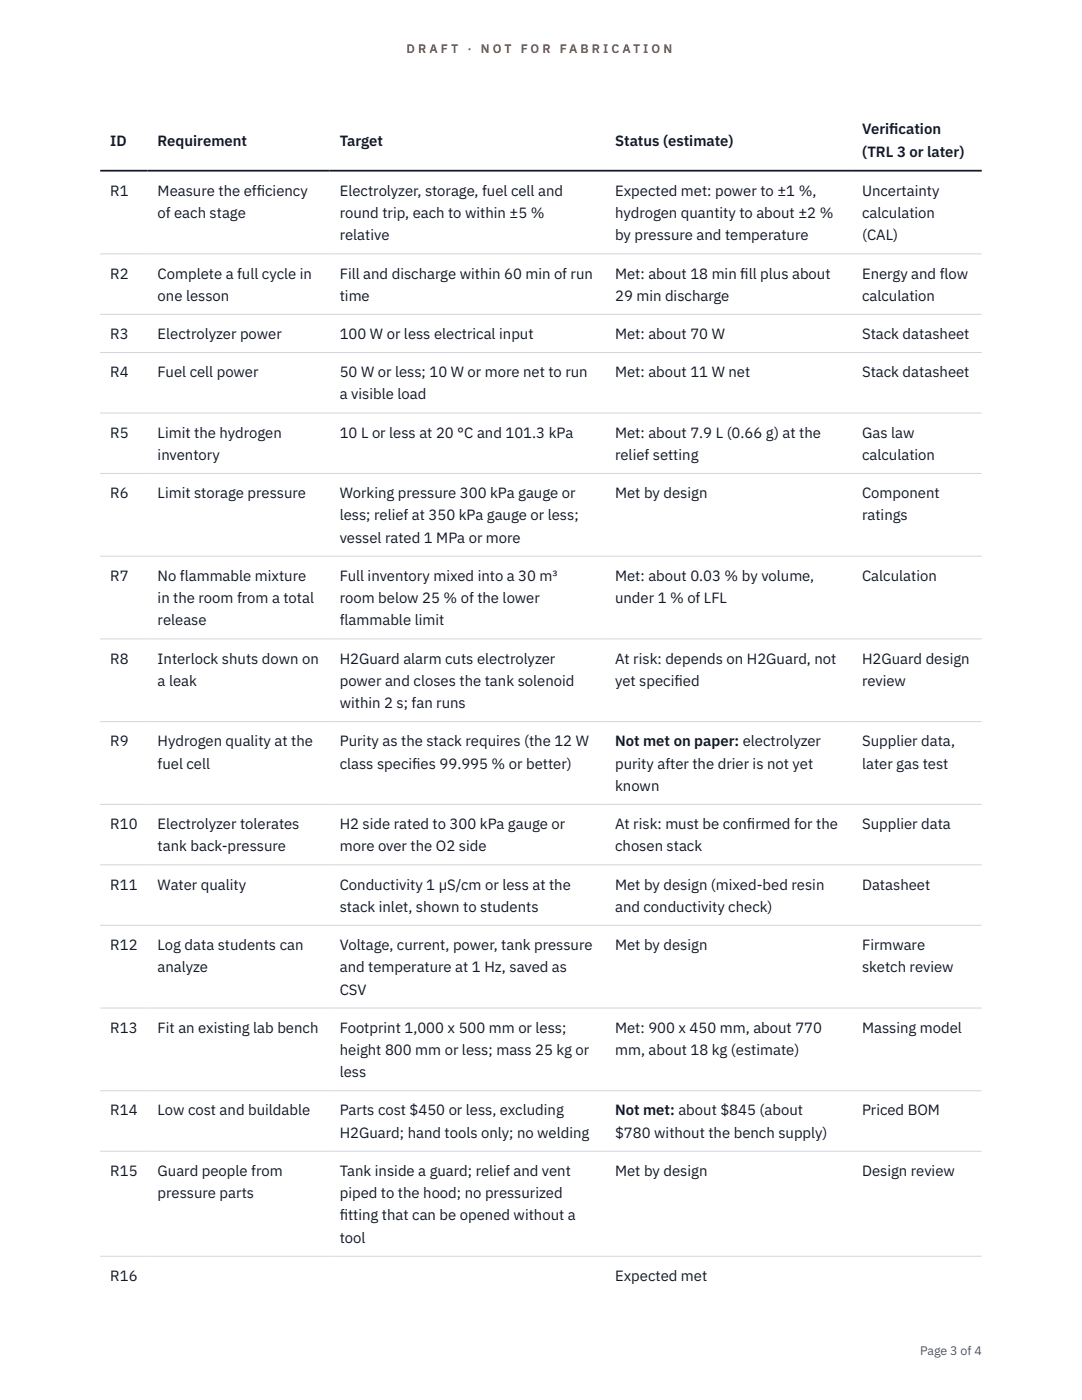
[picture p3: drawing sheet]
<svg xmlns="http://www.w3.org/2000/svg" width="216mm" height="279mm" viewBox="0 0 216 279" stroke-linecap="round" stroke-linejoin="round" font-family="sans-serif">
<defs><g id="words">
<g font-size="3" fill="#111827">
<text x="22" y="29.1">ID</text>
<text x="31.5" y="29.1">Requirement</text>
<text x="67.8" y="29.1">Target</text>
<text x="122.7" y="29.1">Status (estimate)</text>
<text x="172" y="26.8">Verif</text>
<text x="177.4" y="26.8">ication</text>
<text x="172" y="31.3">(TRL 3 or later)</text>
<text x="22" y="39.1">R1</text>
<text x="31.5" y="39.1">Measure the eff</text>
<text x="51.2" y="39.1">iciency</text>
<text x="67.8" y="39.1">Electrolyzer, storage, fuel cell and</text>
<text x="122.7" y="39.1">Expected met: power to ±1 %,</text>
<text x="172" y="39.1">Uncertainty</text>
<text x="31.5" y="43.5">of each stage</text>
<text x="67.8" y="43.5">round trip, each to within ±5 %</text>
<text x="67.8" y="48">relative</text>
<text x="122.7" y="43.5">hydrogen quantity to about ±2 %</text>
<text x="122.7" y="48">by pressure and temperature</text>
<text x="172" y="43.5">calculation</text>
<text x="172" y="48">(CAL)</text>
<text x="22" y="55.6">R2</text>
<text x="31.5" y="55.6">Complete a full cycle in</text>
<text x="67.8" y="55.6">Fill and discharge within 60 min of run</text>
<text x="122.7" y="55.6">Met: about 18 min f</text>
<text x="147.7" y="55.6">ill plus about</text>
<text x="172" y="55.6">Energy and flow</text>
<text x="31.5" y="60">one lesson</text>
<text x="67.8" y="60">time</text>
<text x="122.7" y="60">29 min discharge</text>
<text x="172" y="60">calculation</text>
<text x="22" y="67.7">R3</text>
<text x="31.5" y="67.7">Electrolyzer power</text>
<text x="67.8" y="67.7">100 W or less electrical input</text>
<text x="122.7" y="67.7">Met: about 70 W</text>
<text x="172" y="67.7">Stack datasheet</text>
<text x="22" y="75.3">R4</text>
<text x="31.5" y="75.3">Fuel cell power</text>
<text x="67.8" y="75.3">50 W or less; 10 W or more net to run</text>
<text x="122.7" y="75.3">Met: about 11 W net</text>
<text x="172" y="75.3">Stack datasheet</text>
<text x="67.8" y="79.7">a visible load</text>
<text x="22" y="87.3">R5</text>
<text x="31.5" y="87.3">Limit the hydrogen</text>
<text x="67.8" y="87.3">10 L or less at 20 °C and 101.3 kPa</text>
<text x="122.7" y="87.3">Met: about 7.9 L (0.66 g) at the</text>
<text x="172" y="87.3">Gas law</text>
<text x="31.5" y="91.8">inventory</text>
<text x="122.7" y="91.8">relief setting</text>
<text x="172" y="91.8">calculation</text>
<text x="22" y="99.4">R6</text>
<text x="31.5" y="99.4">Limit storage pressure</text>
<text x="67.8" y="99.4">Working pressure 300 kPa gauge or</text>
<text x="122.7" y="99.4">Met by design</text>
<text x="172" y="99.4">Component</text>
<text x="67.8" y="103.9">less; relief at 350 kPa gauge or less;</text>
<text x="172" y="103.9">ratings</text>
<text x="67.8" y="108.3">vessel rated 1 MPa or more</text>
<text x="22" y="115.9">R7</text>
<text x="31.5" y="115.9">No flammable mixture</text>
<text x="67.8" y="115.9">Full inventory mixed into a 30 m³</text>
<text x="122.7" y="115.9">Met: about 0.03 % by volume,</text>
<text x="172" y="115.9">Calculation</text>
<text x="31.5" y="120.4">in the room from a total</text>
<text x="31.5" y="124.8">release</text>
<text x="67.8" y="120.4">room below 25 % of the lower</text>
<text x="67.8" y="124.8">flammable limit</text>
<text x="122.7" y="120.4">under 1 % of LFL</text>
<text x="22" y="132.4">R8</text>
<text x="31.5" y="132.4">Interlock shuts down on</text>
<text x="31.5" y="136.9">a leak</text>
<text x="67.8" y="132.4">H2Guard alarm cuts electrolyzer</text>
<text x="67.8" y="136.9">power and closes the tank solenoid</text>
<text x="122.7" y="132.4">At risk: depends on H2Guard, not</text>
<text x="122.7" y="136.9">yet specif</text>
<text x="134.6" y="136.9">ied</text>
<text x="172" y="132.4">H2Guard design</text>
<text x="172" y="136.9">review</text>
<text x="67.8" y="141.3">within 2 s; fan runs</text>
<text x="22" y="148.9">R9</text>
<text x="31.5" y="148.9">Hydrogen quality at the</text>
<text x="67.8" y="148.9">Purity as the stack requires (the 12 W</text>
<text x="122.7" y="148.9">Not met on paper: electrolyzer</text>
<text x="172" y="148.9">Supplier data,</text>
<text x="31.5" y="153.4">fuel cell</text>
<text x="67.8" y="153.4">class specif</text>
<text x="82.3" y="153.4">ies 99.995 % or better)</text>
<text x="122.7" y="153.4">purity after the drier is not yet</text>
<text x="172" y="153.4">later gas test</text>
<text x="122.7" y="157.8">known</text>
<text x="22" y="165.5">R10</text>
<text x="31.5" y="165.5">Electrolyzer tolerates</text>
<text x="67.8" y="165.5">H2 side rated to 300 kPa gauge or</text>
<text x="122.7" y="165.5">At risk: must be conf</text>
<text x="149.1" y="165.5">irmed for the</text>
<text x="172" y="165.5">Supplier data</text>
<text x="31.5" y="169.9">tank back-pressure</text>
<text x="67.8" y="169.9">more over the O2 side</text>
<text x="122.7" y="169.9">chosen stack</text>
<text x="22" y="177.5">R11</text>
<text x="31.5" y="177.5">Water quality</text>
<text x="67.8" y="177.5">Conductivity 1 µS/cm or less at the</text>
<text x="122.7" y="177.5">Met by design (mixed-bed resin</text>
<text x="172" y="177.5">Datasheet</text>
<text x="67.8" y="182">stack inlet, shown to students</text>
<text x="122.7" y="182">and conductivity check)</text>
<text x="22" y="189.6">R12</text>
<text x="31.5" y="189.6">Log data students can</text>
<text x="67.8" y="189.6">Voltage, current, power, tank pressure</text>
<text x="122.7" y="189.6">Met by design</text>
<text x="172" y="189.6">Firmware</text>
<text x="31.5" y="194">analyze</text>
<text x="67.8" y="194">and temperature at 1 Hz, saved as</text>
<text x="172" y="194">sketch review</text>
<text x="67.8" y="198.5">CSV</text>
<text x="22" y="206.1">R13</text>
<text x="31.5" y="206.1">Fit an existing lab bench</text>
<text x="67.8" y="206.1">Footprint 1,000 x 500 mm or less;</text>
<text x="122.7" y="206.1">Met: 900 x 450 mm, about 770</text>
<text x="172" y="206.1">Massing model</text>
<text x="67.8" y="210.5">height 800 mm or less; mass 25 kg or</text>
<text x="67.8" y="215">less</text>
<text x="122.7" y="210.5">mm, about 18 kg (estimate)</text>
<text x="22" y="222.6">R14</text>
<text x="31.5" y="222.6">Low cost and buildable</text>
<text x="67.8" y="222.6">Parts cost $450 or less, excluding</text>
<text x="67.8" y="227.1">H2Guard; hand tools only; no welding</text>
<text x="122.7" y="222.6">Not met: about $845 (about</text>
<text x="122.7" y="227.1">$780 without the bench supply)</text>
<text x="172" y="222.6">Priced BOM</text>
<text x="22" y="234.7">R15</text>
<text x="31.5" y="234.7">Guard people from</text>
<text x="31.5" y="239.1">pressure parts</text>
<text x="67.8" y="234.7">Tank inside a guard; relief and vent</text>
<text x="67.8" y="239.1">piped to the hood; no pressurized</text>
<text x="122.7" y="234.7">Met by design</text>
<text x="172" y="234.7">Design review</text>
<text x="67.8" y="243.6">f</text>
<text x="67.8" y="243.6">itting that can be opened without a</text>
<text x="67.8" y="248">tool</text>
<text x="22" y="255.6">R16</text>
<text x="122.7" y="255.6">Expected met</text>
</g>
<g font-size="2.5" fill="#b45309">
<text x="81.1" y="10.5">D R A F T</text>
<text x="93.3" y="10.5">·</text>
<text x="95.9" y="10.5">N O T</text>
<text x="103.9" y="10.5">F O R</text>
<text x="111.7" y="10.5">F A B R I C A T I O N</text>
</g>
<text font-size="2.5" fill="#4b5563" x="183.6" y="270.3">Page 3 of 4</text>
</g></defs>
<g fill="none" stroke="#d1d5db" stroke-width=".2">
<path d="M20 50.7h175.9M20 62.7h175.9M20 70.4h175.9M20 82.4h175.9M20 94.5h175.9M20 111h175.9M20 127.5h175.9M20 144h175.9M20 160.5h175.9M20 172.6h175.9M20 184.7h175.9M20 201.2h175.9"/>
<path d="M20 217.7h175.9M20 229.8h175.9M20 250.7h175.9"/>
</g>
<path d="M20 34.1h175.9" fill="none" stroke="#111827" stroke-width=".35"/>
<use href="#words"/>
</svg>
